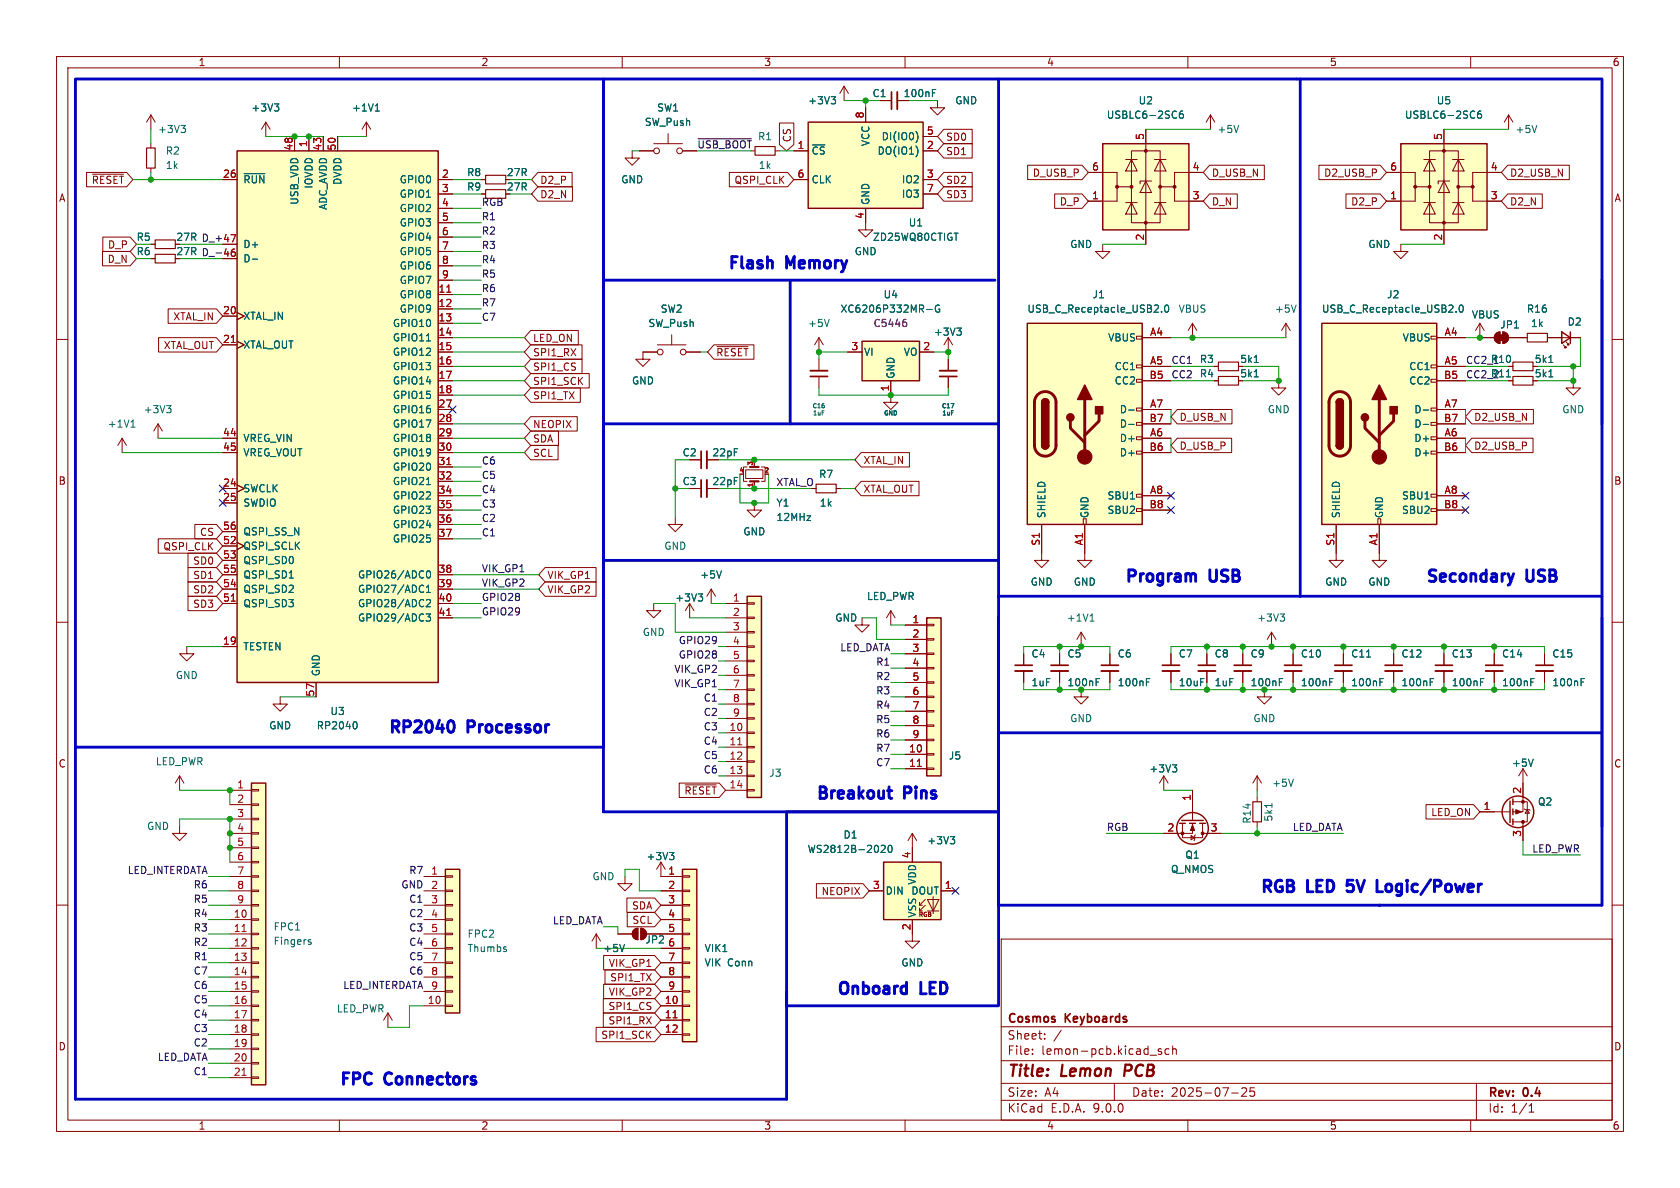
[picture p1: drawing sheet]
<svg xmlns="http://www.w3.org/2000/svg" width="297mm" height="210mm" viewBox="0 0 297 210" stroke-linecap="round" stroke-linejoin="round" font-family="sans-serif">
<defs><g id="words">
<g font-size="2.8" fill="#0000c2">
<text x="128.3" y="48.3">Flash</text>
<text x="139.1" y="48.3">Memory</text>
<text x="198.5" y="103.6">Program</text>
<text x="214" y="103.6">USB</text>
<text x="251.7" y="103.6">Secondary</text>
<text x="270" y="103.6">USB</text>
<text x="68.3" y="130.3">RP2040</text>
<text x="82.8" y="130.3">Processor</text>
<text x="143.9" y="142">Breakout</text>
<text x="160" y="142">Pins</text>
<text x="222.5" y="158.5">RGB</text>
<text x="231.2" y="158.5">LED</text>
<text x="239.4" y="158.5">5V</text>
<text x="245.8" y="158.5">Logic/Power</text>
<text x="147.6" y="176.5">Onboard</text>
<text x="162.9" y="176.5">LED</text>
<text x="59.7" y="192.5">FPC</text>
<text x="68.2" y="192.5">Connectors</text>
</g>
<g font-size="2.8" fill="#840000">
<text x="178" y="190.9">Title:</text>
<text x="187.7" y="190.9">Lemon</text>
<text x="199.6" y="190.9">PCB</text>
</g>
<g font-size="2.1" fill="#840000">
<text x="178" y="184">Sheet:</text>
<text x="178" y="181.2">Cosmos</text>
<text x="188.4" y="181.2">Keyboards</text>
<text x="178" y="186.7">File:</text>
<text x="184.1" y="186.7">lemon-pcb.kicad_sch</text>
<text x="178" y="196.9">KiCad</text>
<text x="178" y="194.1">Size:</text>
<text x="184.7" y="194.1">A4</text>
<text x="185.7" y="196.9">E.D.A.</text>
<text x="193.3" y="196.9">9.0.0</text>
<text x="200" y="194.1">Date:</text>
<text x="207" y="194.1">2025-07-25</text>
<text x="263" y="194.3">Rev:</text>
<text x="263" y="196.9">Id:</text>
<text x="267.1" y="196.9">1/1</text>
<text x="269.4" y="194.3">0.4</text>
</g>
<g font-size="1.8" fill="#840000">
<text x="35" y="11.9">1</text>
<text x="85" y="11.9">2</text>
<text x="135" y="11.9">3</text>
<text x="185" y="11.9">4</text>
<text x="235" y="11.9">5</text>
<text x="285" y="11.9">6</text>
<text x="140" y="25.2" transform="rotate(-90 140 25.2)">CS</text>
<text x="167.2" y="27.6">SD1</text>
<text x="167.2" y="25.1">SD0</text>
<text x="10.3" y="35.9">A</text>
<text x="16.1" y="32.7">~{RESET}</text>
<text x="89.5" y="33.9">27R</text>
<text x="89.5" y="31.3">27R</text>
<text x="95.4" y="35.2">D2_N</text>
<text x="95.4" y="32.7">D2_P</text>
<text x="129.8" y="32.7">QSPI_CLK</text>
<text x="167.2" y="32.7">SD2</text>
<text x="167.2" y="35.2">SD3</text>
<text x="182.5" y="31.4">D_USB_P</text>
<text x="214.2" y="31.4">D_USB_N</text>
<text x="234" y="31.4">D2_USB_P</text>
<text x="266.9" y="31.4">D2_USB_N</text>
<text x="285.3" y="35.9">A</text>
<text x="187.3" y="36.5">D_P</text>
<text x="214.2" y="36.5">D_N</text>
<text x="238.8" y="36.5">D2_P</text>
<text x="266.9" y="36.5">D2_N</text>
<text x="18.9" y="46.7">D_N</text>
<text x="19" y="44.1">D_P</text>
<text x="31.1" y="42.8">27R</text>
<text x="31.1" y="45.3">27R</text>
<text x="30.5" y="56.8">XTAL_IN</text>
<text x="28.8" y="61.9">XTAL_OUT</text>
<text x="94.1" y="60.6">LED_ON</text>
<text x="94.1" y="65.7">SPI1_CS</text>
<text x="94.1" y="63.2">SPI1_RX</text>
<text x="126.5" y="63.2">~{RESET}</text>
<text x="219.2" y="64.4">5k1</text>
<text x="271.2" y="64.4">5k1</text>
<text x="94.1" y="68.3">SPI1_SCK</text>
<text x="94.1" y="70.8">SPI1_TX</text>
<text x="219.2" y="66.9">5k1</text>
<text x="271.2" y="66.9">5k1</text>
<text x="94.1" y="75.9">NEOPIX</text>
<text x="208.4" y="74.6">D_USB_N</text>
<text x="260.5" y="74.6">D2_USB_N</text>
<text x="94.1" y="81">SCL</text>
<text x="94.1" y="78.4">SDA</text>
<text x="152.6" y="82.2">XTAL_IN</text>
<text x="208.4" y="79.7">D_USB_P</text>
<text x="260.5" y="79.7">D2_USB_P</text>
<text x="10.3" y="85.9">B</text>
<text x="137.2" y="86">XTAL_O</text>
<text x="152.6" y="87.3">XTAL_OUT</text>
<text x="285.3" y="85.9">B</text>
<text x="35.3" y="94.9">CS</text>
<text x="28.8" y="97.5">QSPI_CLK</text>
<text x="34" y="100">SD0</text>
<text x="34" y="107.6">SD3</text>
<text x="34" y="102.6">SD1</text>
<text x="34" y="105.1">SD2</text>
<text x="96.7" y="102.6">VIK_GP1</text>
<text x="96.7" y="105.1">VIK_GP2</text>
<text x="10.3" y="135.9">C</text>
<text x="285.3" y="135.9">C</text>
<text x="120.9" y="140.7">~{RESET}</text>
<text x="252.9" y="144.5">LED_ON</text>
<text x="111.6" y="161">SDA</text>
<text x="145.1" y="158.4">NEOPIX</text>
<text x="111.7" y="163.5">SCL</text>
<text x="114" y="167">JP2</text>
<text x="107.5" y="171.1">VIK_GP1</text>
<text x="107.8" y="173.7">SPI1_TX</text>
<text x="107.5" y="178.8">SPI1_CS</text>
<text x="107.5" y="176.2">VIK_GP2</text>
<text x="10.3" y="185.9">D</text>
<text x="106.2" y="183.8">SPI1_SCK</text>
<text x="107.5" y="181.3">SPI1_RX</text>
<text x="285.3" y="185.9">D</text>
<text x="35" y="199.9">1</text>
<text x="85" y="199.9">2</text>
<text x="135" y="199.9">3</text>
<text x="185" y="199.9">4</text>
<text x="235" y="199.9">5</text>
<text x="285" y="199.9">6</text>
</g>
<g font-size="1.8" fill="#006464">
<text x="154.2" y="17.4">C1</text>
<text x="159.7" y="17.4">100nF</text>
<text x="27.8" y="23.7">+3V3</text>
<text x="44.3" y="19.9">+3V3</text>
<text x="62.1" y="19.9">+1V1</text>
<text x="113.9" y="22.5">SW_Push</text>
<text x="116.1" y="19.9">SW1</text>
<text x="142.8" y="18.6">+3V3</text>
<text x="168.8" y="18.6">GND</text>
<text x="195.6" y="21.2">USBLC6-2SC6</text>
<text x="201.2" y="18.6">U2</text>
<text x="215.1" y="23.7">+5V</text>
<text x="248.3" y="21.2">USBLC6-2SC6</text>
<text x="253.9" y="18.6">U5</text>
<text x="267.8" y="23.7">+5V</text>
<text x="29.2" y="27.5">R2</text>
<text x="133.9" y="25">R1</text>
<text x="143.4" y="27.5">~{CS}</text>
<text x="153.9" y="25.9" transform="rotate(-90 153.9 25.9)">VCC</text>
<text x="155" y="27.5">DO(IO1)</text>
<text x="155.8" y="25">DI(IO0)</text>
<text x="29.2" y="30.1">1k</text>
<text x="42.9" y="32.6">~{RUN}</text>
<text x="55.5" y="33.5" transform="rotate(-90 55.5 33.5)">IOVDD</text>
<text x="60.6" y="32.8" transform="rotate(-90 60.6 32.8)">DVDD</text>
<text x="70.6" y="32.6">GPIO0</text>
<text x="70.6" y="35.2">GPIO1</text>
<text x="82.5" y="33.9">R9</text>
<text x="82.5" y="31.3">R8</text>
<text x="109.7" y="32.6">GND</text>
<text x="134" y="30.1">1k</text>
<text x="143.4" y="32.6">CLK</text>
<text x="159.3" y="32.6">IO2</text>
<text x="159.3" y="35.2">IO3</text>
<text x="52.9" y="36.3" transform="rotate(-90 52.9 36.3)">USB_VDD</text>
<text x="58" y="37.2" transform="rotate(-90 58 37.2)">ADC_AVDD</text>
<text x="70.6" y="37.7">GPIO2</text>
<text x="70.6" y="40.2">GPIO3</text>
<text x="153.9" y="36.3" transform="rotate(-90 153.9 36.3)">GND</text>
<text x="160.6" y="40.2">U1</text>
<text x="24.1" y="42.8">R5</text>
<text x="24.1" y="45.3">R6</text>
<text x="42.9" y="44">D+</text>
<text x="42.9" y="46.6">D-</text>
<text x="70.6" y="42.8">GPIO4</text>
<text x="70.6" y="45.3">GPIO5</text>
<text x="70.6" y="47.9">GPIO6</text>
<text x="151" y="45.3">GND</text>
<text x="154.2" y="42.8">ZD25WQ80CTIGT</text>
<text x="189.1" y="44">GND</text>
<text x="241.8" y="44">GND</text>
<text x="70.6" y="50.4">GPIO7</text>
<text x="70.6" y="52.9">GPIO8</text>
<text x="156.1" y="52.9">U4</text>
<text x="193.1" y="52.9">J1</text>
<text x="245.1" y="52.9">J2</text>
<text x="42.9" y="56.7">XTAL_IN</text>
<text x="69.4" y="58">GPIO10</text>
<text x="70.6" y="55.5">GPIO9</text>
<text x="114.5" y="58">SW_Push</text>
<text x="116.7" y="55.5">SW2</text>
<text x="142.7" y="58">+5V</text>
<text x="148.5" y="55.5">XC6206P332MR-G</text>
<text x="165" y="59.5">+3V3</text>
<text x="181.5" y="55.5">USB_C_Receptacle_USB2.0</text>
<text x="208.3" y="55.5">VBUS</text>
<text x="225.3" y="55.5">+5V</text>
<text x="233.6" y="55.5">USB_C_Receptacle_USB2.0</text>
<text x="260.1" y="56.5">VBUS</text>
<text x="265.1" y="58.3">JP1</text>
<text x="269.8" y="55.5">R16</text>
<text x="270.6" y="58">1k</text>
<text x="277" y="57.8">D2</text>
<text x="42.9" y="61.8">XTAL_OUT</text>
<text x="69.4" y="60.6">GPIO11</text>
<text x="69.4" y="63.1">GPIO12</text>
<text x="69.4" y="65.6">GPIO13</text>
<text x="152.7" y="63.1">VI</text>
<text x="159.7" y="63.1">VO</text>
<text x="195.8" y="60.6">VBUS</text>
<text x="197" y="65.6">CC1</text>
<text x="212" y="64.4">R3</text>
<text x="247.9" y="60.6">VBUS</text>
<text x="249" y="65.6">CC1</text>
<text x="263.5" y="64.4">R10</text>
<text x="69.4" y="68.2">GPIO14</text>
<text x="69.4" y="70.7">GPIO15</text>
<text x="111.6" y="68.2">GND</text>
<text x="158.3" y="67.1" transform="rotate(-90 158.3 67.1)">GND</text>
<text x="197" y="68.2">CC2</text>
<text x="212" y="66.9">R4</text>
<text x="249" y="68.2">CC2</text>
<text x="263.5" y="66.9">R11</text>
<text x="18.9" y="75.8">+1V1</text>
<text x="25.3" y="73.3">+3V3</text>
<text x="69.4" y="73.3">GPIO16</text>
<text x="69.4" y="75.8">GPIO17</text>
<text x="197.9" y="73.3">D-</text>
<text x="197.9" y="75.8">D-</text>
<text x="224" y="73.3">GND</text>
<text x="249.9" y="73.3">D-</text>
<text x="249.9" y="75.8">D-</text>
<text x="276.1" y="73.3">GND</text>
<text x="42.9" y="78.3">VREG_VIN</text>
<text x="42.9" y="80.9">VREG_VOUT</text>
<text x="69.4" y="78.3">GPIO18</text>
<text x="69.4" y="80.9">GPIO19</text>
<text x="69.4" y="83.4">GPIO20</text>
<text x="120.6" y="80.9">C2</text>
<text x="125.8" y="80.9">22pF</text>
<text x="197.9" y="78.3">D+</text>
<text x="197.9" y="80.9">D+</text>
<text x="249.9" y="78.3">D+</text>
<text x="249.9" y="80.9">D+</text>
<text x="42.9" y="87.2">SWCLK</text>
<text x="42.9" y="89.8">SWDIO</text>
<text x="69.4" y="86">GPIO21</text>
<text x="69.4" y="88.5">GPIO22</text>
<text x="120.6" y="86">C3</text>
<text x="125.8" y="86">22pF</text>
<text x="137.2" y="89.8">Y1</text>
<text x="144.7" y="84.7">R7</text>
<text x="144.8" y="89.8">1k</text>
<text x="195.7" y="88.5">SBU1</text>
<text x="247.8" y="88.5">SBU1</text>
<text x="42.9" y="94.8">QSPI_SS_N</text>
<text x="69.4" y="91">GPIO23</text>
<text x="69.4" y="93.6">GPIO24</text>
<text x="131.3" y="94.8">GND</text>
<text x="137.2" y="92.3">12MHz</text>
<text x="185" y="91.7" transform="rotate(-90 185 91.7)">SHIELD</text>
<text x="192.6" y="91.7" transform="rotate(-90 192.6 91.7)">GND</text>
<text x="195.7" y="91">SBU2</text>
<text x="237.1" y="91.7" transform="rotate(-90 237.1 91.7)">SHIELD</text>
<text x="244.7" y="91.7" transform="rotate(-90 244.7 91.7)">GND</text>
<text x="247.8" y="91">SBU2</text>
<text x="42.9" y="97.4">QSPI_SCLK</text>
<text x="42.9" y="99.9">QSPI_SD0</text>
<text x="69.4" y="96.1">GPIO25</text>
<text x="117.3" y="97.4">GND</text>
<text x="42.9" y="102.5">QSPI_SD1</text>
<text x="42.9" y="105">QSPI_SD2</text>
<text x="42.9" y="107.5">QSPI_SD3</text>
<text x="63.2" y="102.5">GPIO26/ADC0</text>
<text x="63.2" y="105">GPIO27/ADC1</text>
<text x="63.2" y="107.5">GPIO28/ADC2</text>
<text x="119.3" y="106.5">+3V3</text>
<text x="123.7" y="102.5">+5V</text>
<text x="153.2" y="106.3">LED_PWR</text>
<text x="182.1" y="103.7">GND</text>
<text x="189.7" y="103.7">GND</text>
<text x="234.2" y="103.7">GND</text>
<text x="241.8" y="103.7">GND</text>
<text x="63.2" y="110.1">GPIO29/ADC3</text>
<text x="113.5" y="112.6">GND</text>
<text x="147.6" y="110.1">GND</text>
<text x="188.5" y="110.1">+1V1</text>
<text x="222.1" y="110.1">+3V3</text>
<text x="42.9" y="115.2">TESTEN</text>
<text x="56.7" y="119.6" transform="rotate(-90 56.7 119.6)">GND</text>
<text x="182.3" y="116.4">C4</text>
<text x="188.6" y="116.4">C5</text>
<text x="197.5" y="116.4">C6</text>
<text x="208.3" y="116.4">C7</text>
<text x="214.6" y="116.4">C8</text>
<text x="221" y="116.4">C9</text>
<text x="229.9" y="116.4">C10</text>
<text x="238.8" y="116.4">C11</text>
<text x="247.7" y="116.4">C12</text>
<text x="256.5" y="116.4">C13</text>
<text x="265.4" y="116.4">C14</text>
<text x="274.3" y="116.4">C15</text>
<text x="31" y="120.2">GND</text>
<text x="182.3" y="121.5">1uF</text>
<text x="188.6" y="121.5">100nF</text>
<text x="197.5" y="121.5">100nF</text>
<text x="208.3" y="121.5">10uF</text>
<text x="214.6" y="121.5">1uF</text>
<text x="221" y="121.5">100nF</text>
<text x="229.9" y="121.5">100nF</text>
<text x="238.8" y="121.5">100nF</text>
<text x="247.7" y="121.5">100nF</text>
<text x="256.5" y="121.5">100nF</text>
<text x="265.4" y="121.5">100nF</text>
<text x="274.3" y="121.5">100nF</text>
<text x="47.5" y="129.1">GND</text>
<text x="55.9" y="129.1">RP2040</text>
<text x="58.3" y="126.6">U3</text>
<text x="189.1" y="127.9">GND</text>
<text x="221.5" y="127.9">GND</text>
<text x="27.4" y="135.5">LED_PWR</text>
<text x="135.9" y="137.5">J3</text>
<text x="167.6" y="134.5">J5</text>
<text x="203.1" y="136.8">+3V3</text>
<text x="267.2" y="135.7">+5V</text>
<text x="224.8" y="139.3">+5V</text>
<text x="271.8" y="142.6">Q2</text>
<text x="25.9" y="146.9">GND</text>
<text x="149" y="148.4">D1</text>
<text x="163.8" y="149.5">+3V3</text>
<text x="221.3" y="145.7" transform="rotate(-90 221.3 145.7)">R14</text>
<text x="225.1" y="145.3" transform="rotate(-90 225.1 145.3)">5k1</text>
<text x="104.6" y="155.8">GND</text>
<text x="114.2" y="152.3">+3V3</text>
<text x="142.7" y="151">WS2812B-2020</text>
<text x="206.9" y="154.5">Q_NMOS</text>
<text x="209.4" y="152">Q1</text>
<text x="156.5" y="158.3">DIN</text>
<text x="161" y="158.3">DOUT</text>
<text x="162.2" y="156.5" transform="rotate(-90 162.2 156.5)">VDD</text>
<text x="48.3" y="164.7">FPC1</text>
<text x="48.3" y="167.2">Fingers</text>
<text x="82.6" y="166">FPC2</text>
<text x="162.2" y="162.3" transform="rotate(-90 162.2 162.3)">VSS</text>
<text x="82.6" y="168.5">Thumbs</text>
<text x="106.5" y="168.5">+5V</text>
<text x="124.5" y="168.5">VIK1</text>
<text x="124.5" y="171">VIK</text>
<text x="128.6" y="171">Conn</text>
<text x="159.3" y="171">GND</text>
<text x="59.4" y="179.2">LED_PWR</text>
</g>
<g font-size="1.8" fill="#a90000">
<text x="152.8" y="21" transform="rotate(-90 152.8 21)">8</text>
<text x="163.8" y="23.9">5</text>
<text x="51.8" y="26.7" transform="rotate(-90 51.8 26.7)">48</text>
<text x="54.4" y="26.1" transform="rotate(-90 54.4 26.1)">1</text>
<text x="56.9" y="26.7" transform="rotate(-90 56.9 26.7)">43</text>
<text x="59.4" y="26.7" transform="rotate(-90 59.4 26.7)">50</text>
<text x="140.9" y="26.4">1</text>
<text x="163.8" y="26.4">2</text>
<text x="202.3" y="24.8" transform="rotate(-90 202.3 24.8)">5</text>
<text x="255" y="24.8" transform="rotate(-90 255 24.8)">5</text>
<text x="39.3" y="31.5">26</text>
<text x="78" y="31.5">2</text>
<text x="78" y="34">3</text>
<text x="140.9" y="31.5">6</text>
<text x="163.8" y="31.5">3</text>
<text x="163.8" y="34">7</text>
<text x="193" y="30.2">6</text>
<text x="193" y="35.3">1</text>
<text x="210.7" y="30.2">4</text>
<text x="210.7" y="35.3">3</text>
<text x="245.7" y="30.2">6</text>
<text x="245.7" y="35.3">1</text>
<text x="263.5" y="30.2">4</text>
<text x="263.5" y="35.3">3</text>
<text x="78" y="36.6">4</text>
<text x="78" y="39.1">5</text>
<text x="78" y="41.7">6</text>
<text x="152.8" y="38.8" transform="rotate(-90 152.8 38.8)">4</text>
<text x="39.3" y="42.9">47</text>
<text x="39.3" y="45.5">46</text>
<text x="78" y="44.2">7</text>
<text x="78" y="46.7">8</text>
<text x="202.3" y="42.6" transform="rotate(-90 202.3 42.6)">2</text>
<text x="255" y="42.6" transform="rotate(-90 255 42.6)">2</text>
<text x="77.4" y="51.8">11</text>
<text x="78" y="49.3">9</text>
<text x="39.3" y="55.6">20</text>
<text x="77.4" y="54.4">12</text>
<text x="77.4" y="56.9">13</text>
<text x="77.4" y="59.4">14</text>
<text x="203.2" y="59.4">A4</text>
<text x="255.3" y="59.4">A4</text>
<text x="39.3" y="60.7">21</text>
<text x="77.4" y="62">15</text>
<text x="77.4" y="64.5">16</text>
<text x="150.4" y="62">3</text>
<text x="163.1" y="62">2</text>
<text x="203.2" y="64.5">A5</text>
<text x="255.3" y="64.5">A5</text>
<text x="77.4" y="67.1">17</text>
<text x="77.4" y="69.6">18</text>
<text x="157.2" y="69.3" transform="rotate(-90 157.2 69.3)">1</text>
<text x="203.1" y="67.1">B5</text>
<text x="255.2" y="67.1">B5</text>
<text x="39.3" y="77.2">44</text>
<text x="77.4" y="72.1">27</text>
<text x="77.4" y="74.7">28</text>
<text x="77.4" y="77.2">29</text>
<text x="203.1" y="74.7">B7</text>
<text x="203.2" y="72.1">A7</text>
<text x="203.2" y="77.2">A6</text>
<text x="255.2" y="74.7">B7</text>
<text x="255.3" y="72.1">A7</text>
<text x="255.3" y="77.2">A6</text>
<text x="39.3" y="79.8">45</text>
<text x="77.4" y="79.8">30</text>
<text x="77.4" y="82.3">31</text>
<text x="203.1" y="79.8">B6</text>
<text x="255.2" y="79.8">B6</text>
<text x="39.3" y="86.1">24</text>
<text x="39.3" y="88.6">25</text>
<text x="77.4" y="84.8">32</text>
<text x="77.4" y="87.4">34</text>
<text x="77.4" y="89.9">35</text>
<text x="203.1" y="89.9">B8</text>
<text x="203.2" y="87.4">A8</text>
<text x="255.2" y="89.9">B8</text>
<text x="255.3" y="87.4">A8</text>
<text x="39.3" y="93.7">56</text>
<text x="77.4" y="92.5">36</text>
<text x="77.4" y="95">37</text>
<text x="39.3" y="96.3">52</text>
<text x="39.3" y="98.8">53</text>
<text x="39.3" y="101.3">55</text>
<text x="77.4" y="101.3">38</text>
<text x="183.9" y="96.6" transform="rotate(-90 183.9 96.6)">S1</text>
<text x="191.5" y="96.5" transform="rotate(-90 191.5 96.5)">A1</text>
<text x="236" y="96.6" transform="rotate(-90 236 96.6)">S1</text>
<text x="243.6" y="96.5" transform="rotate(-90 243.6 96.5)">A1</text>
<text x="39.3" y="103.9">54</text>
<text x="39.3" y="106.4">51</text>
<text x="77.4" y="103.9">39</text>
<text x="77.4" y="106.4">40</text>
<text x="129.5" y="106.4">1</text>
<text x="77.4" y="109">41</text>
<text x="129.5" y="109">2</text>
<text x="129.5" y="111.5">3</text>
<text x="161.2" y="110.2">1</text>
<text x="161.2" y="112.8">2</text>
<text x="39.3" y="114">19</text>
<text x="129.5" y="114">4</text>
<text x="129.5" y="116.6">5</text>
<text x="129.5" y="119.1">6</text>
<text x="161.2" y="115.3">3</text>
<text x="161.2" y="117.9">4</text>
<text x="55.6" y="123.2" transform="rotate(-90 55.6 123.2)">57</text>
<text x="129.5" y="121.7">7</text>
<text x="129.5" y="124.2">8</text>
<text x="161.2" y="120.4">5</text>
<text x="161.2" y="122.9">6</text>
<text x="161.2" y="125.5">7</text>
<text x="128.9" y="129.3">10</text>
<text x="128.9" y="131.8">11</text>
<text x="129.5" y="126.7">9</text>
<text x="161.2" y="128">8</text>
<text x="161.2" y="130.6">9</text>
<text x="128.9" y="134.4">12</text>
<text x="128.9" y="136.9">13</text>
<text x="160.6" y="133.1">10</text>
<text x="160.6" y="135.6">11</text>
<text x="41.8" y="139.4">1</text>
<text x="41.8" y="142">2</text>
<text x="128.9" y="139.4">14</text>
<text x="210.6" y="141.7" transform="rotate(-90 210.6 141.7)">1</text>
<text x="262.2" y="143.3">1</text>
<text x="269" y="140.4" transform="rotate(-90 269 140.4)">2</text>
<text x="41.8" y="144.5">3</text>
<text x="41.8" y="147.1">4</text>
<text x="41.8" y="149.6">5</text>
<text x="206.3" y="147.1">2</text>
<text x="213.9" y="147.1">3</text>
<text x="269" y="148" transform="rotate(-90 269 148)">3</text>
<text x="41.8" y="152.1">6</text>
<text x="41.8" y="154.7">7</text>
<text x="76.1" y="154.7">1</text>
<text x="118" y="154.7">1</text>
<text x="161" y="151.8" transform="rotate(-90 161 151.8)">4</text>
<text x="41.8" y="157.2">8</text>
<text x="41.8" y="159.8">9</text>
<text x="76.1" y="157.2">2</text>
<text x="76.1" y="159.8">3</text>
<text x="118" y="157.2">2</text>
<text x="118" y="159.8">3</text>
<text x="154.2" y="157.2">3</text>
<text x="166.9" y="157.2">1</text>
<text x="41.2" y="162.3">10</text>
<text x="41.2" y="164.8">11</text>
<text x="41.2" y="167.4">12</text>
<text x="76.1" y="162.3">4</text>
<text x="76.1" y="164.8">5</text>
<text x="76.1" y="167.4">6</text>
<text x="118" y="162.3">4</text>
<text x="118" y="164.8">5</text>
<text x="118" y="167.4">6</text>
<text x="161" y="164.5" transform="rotate(-90 161 164.5)">2</text>
<text x="41.2" y="169.9">13</text>
<text x="41.2" y="172.5">14</text>
<text x="76.1" y="169.9">7</text>
<text x="76.1" y="172.5">8</text>
<text x="118" y="169.9">7</text>
<text x="118" y="172.5">8</text>
<text x="41.2" y="175">15</text>
<text x="41.2" y="177.5">16</text>
<text x="75.5" y="177.5">10</text>
<text x="117.4" y="177.5">10</text>
<text x="118" y="175">9</text>
<text x="41.2" y="180.1">17</text>
<text x="41.2" y="182.6">18</text>
<text x="41.2" y="185.2">19</text>
<text x="117.4" y="180.1">11</text>
<text x="117.4" y="182.6">12</text>
<text x="41.2" y="187.7">20</text>
<text x="41.2" y="190.2">21</text>
</g>
<g font-size="1.8" fill="#0f0f0f">
<text x="123.2" y="26.3">~{USB_BOOT}</text>
<text x="85.1" y="41.6">R2</text>
<text x="85.1" y="39">R1</text>
<text x="85.1" y="36.5">RGB</text>
<text x="35.6" y="45.4">D_- 46</text>
<text x="35.6" y="42.8">D_+ 47</text>
<text x="85.1" y="46.6">R4</text>
<text x="85.1" y="44.1">R3</text>
<text x="85.1" y="51.7">R6</text>
<text x="85.1" y="49.2">R5</text>
<text x="85.1" y="54.3">R7</text>
<text x="85.1" y="56.8">C7</text>
<text x="207" y="64.4">CC1</text>
<text x="259.1" y="64.4">CC2_1</text>
<text x="207" y="67">CC2</text>
<text x="259.1" y="67">CC2_2</text>
<text x="85.1" y="82.2">C6</text>
<text x="85.1" y="84.7">C5</text>
<text x="85.1" y="89.8">C3</text>
<text x="85.1" y="87.3">C4</text>
<text x="85.1" y="92.4">C2</text>
<text x="85.1" y="94.9">C1</text>
<text x="85.1" y="101.3">VIK_GP1</text>
<text x="85.1" y="106.3">GPIO28</text>
<text x="85.1" y="103.8">VIK_GP2</text>
<text x="85.1" y="108.9">GPIO29</text>
<text x="119.9" y="114">GPIO29</text>
<text x="119.1" y="119">VIK_GP2</text>
<text x="119.9" y="116.5">GPIO28</text>
<text x="148.4" y="115.2">LED_DATA</text>
<text x="154.8" y="117.8">R1</text>
<text x="119.1" y="121.6">VIK_GP1</text>
<text x="124.3" y="124.1">C1</text>
<text x="154.8" y="125.4">R4</text>
<text x="154.8" y="120.3">R2</text>
<text x="154.8" y="122.8">R3</text>
<text x="124.3" y="131.7">C4</text>
<text x="124.3" y="129.2">C3</text>
<text x="124.3" y="126.7">C2</text>
<text x="154.8" y="127.9">R5</text>
<text x="154.8" y="130.5">R6</text>
<text x="124.3" y="136.8">C6</text>
<text x="124.3" y="134.3">C5</text>
<text x="154.8" y="135.5">C7</text>
<text x="154.8" y="133">R7</text>
<text x="195.6" y="147">RGB</text>
<text x="228.5" y="147">LED_DATA</text>
<text x="22.5" y="154.6">LED_INTERDATA</text>
<text x="72.2" y="154.6">R7</text>
<text x="270.8" y="150.8">LED_PWR</text>
<text x="34.1" y="159.7">R5</text>
<text x="34.1" y="157.1">R6</text>
<text x="70.9" y="157.1">GND</text>
<text x="72.2" y="159.7">C1</text>
<text x="34.1" y="167.3">R2</text>
<text x="34.1" y="162.2">R4</text>
<text x="34.1" y="164.8">R3</text>
<text x="72.2" y="167.3">C4</text>
<text x="72.2" y="164.8">C3</text>
<text x="72.2" y="162.2">C2</text>
<text x="97.6" y="163.5">LED_DATA</text>
<text x="34.1" y="172.4">C7</text>
<text x="34.1" y="169.8">R1</text>
<text x="72.2" y="172.4">C6</text>
<text x="72.2" y="169.8">C5</text>
<text x="34.1" y="177.5">C5</text>
<text x="34.1" y="174.9">C6</text>
<text x="34.1" y="180">C4</text>
<text x="60.6" y="174.9">LED_INTERDATA 9</text>
<text x="34.1" y="185.1">C2</text>
<text x="34.1" y="182.5">C3</text>
<text x="27.8" y="187.6">LED_DATA</text>
<text x="34.1" y="190.2">C1</text>
</g>
<text font-size="1.8" fill="#840084" x="154.3" y="58">C5446</text>
<g font-size="1.1" fill="#006464">
<text x="143.5" y="72.4">C16</text>
<text x="143.6" y="73.6">1uF</text>
<text x="156.2" y="73.6">GND</text>
<text x="166.4" y="72.4">C17</text>
<text x="166.5" y="73.6">1uF</text>
</g>
<g font-size="1.1" fill="#a90000">
<text x="130.6" y="83.6">4</text>
<text x="133.1" y="82.4" transform="rotate(-90 133.1 82.4)">3</text>
<text x="135.1" y="83.6">2</text>
<text x="133.1" y="86.2" transform="rotate(-90 133.1 86.2)">1</text>
</g>
<text font-size="1.1" fill="#840000" x="162.3" y="162.3">RGB</text>
</g></defs>
<g fill="none" stroke="#840000" stroke-width=".18">
<path d="M10 10h277v190h-277zM12 12h273v186h-273zM60 10v2M110 10v2M160 10v2M210 10v2M260 10v2M111.8 26.7v1.2h1.2l-1.2 1.3-1.3-1.3h1.3M194.9 43.2v1.3h1.3l-1.3 1.2-1.2-1.2h1.2M10 60h2M285 60h2M10 110h2"/>
<path d="M285 110h2M10 160h2M177 166h108v32h-108zM285 160h2M60 198v2M110 198v2M160 198v2M177 194.5h108M177 191.5h108M177 187.5h108M177 181.5h108M182.5 186.3v.1"/>
<path d="M182.5 185.5v.1M184.7 183.6v.1M184.7 182.8v.1M187.6 182.1l-1.3 2M197 191.5v3M203.3 186.5h1.2M205.3 185.5l-.3-.1-.3 .2 .1 .2 .5 .2v.3h-.6M206.7 185.5l-.5-.1-.2 .3v.4l.1 .2h.6M207.3 185.5l.2-.1 .4 .1 .1 .9M207.3 184.9v1.5M210 198v2M217.7 193.2h1.2"/>
<path d="M219.5 192.4l.6-.1 .2 .1 .1 .3-.9 1.1h.9M221.7 192.3h-.7v.7l.2-.1h.5l.1 .3-.1 .5-.2 .1-.5-.1M260 198v2M261 191.5v6.5M270.3 196.6h.9M270.3 195.5l.4-.4v1.5"/>
</g>
<path d="M199 188.2l-.3 2" fill="none" stroke="#840000" stroke-width=".4"/>
<path d="M120.6 153.7h2.6v30.5h-2.6z" fill="#ffffc2"/>
<path d="M120.6 153.7h2.6v30.5h-2.6z" fill="none" stroke="#840000" stroke-width=".25"/>
<g fill="none" stroke="#840000" stroke-width=".18">
<path d="M149.2 15.2l-.7 1.3M149.2 15.2l.8 1.3M149.2 15.2v2.6M155.6 17.8h2M158.6 17.8h2.1M165.7 17.8v1.3h1.3l-1.3 1.2-1.2-1.2h1.2M137 26.7h.8M236.2 97.8v1.3h1.3l-1.3 1.2-1.3-1.2h1.3M243.8 97.8v1.3h1.3l-1.3 1.2-1.2-1.2h1.2M116.8 152.4v2.5h3.8M116.8 157.5h3.8M116.8 152.4l-.7 1.3"/>
<path d="M116.8 152.4l.8 1.3M120.6 154.8h1.3v.3h-1.3zM120.6 157.4h1.3v.2h-1.3zM120.6 159.9h1.3v.2h-1.3zM109.2 165.1h2.6M112.1 164.4l.7-.3v2a1.02 1.02 0 0 1-1-.6 1.02 1.02 0 0 1 .3-1.1zM113.3 164.1a1.02 1.02 0 0 1 1 1 1.02 1.02 0 0 1-1 1zM116.8 160h3.8M116.8 162.6h3.8M116.8 165.1h3.8M116.8 167.6h3.8M116.8 170.2h3.8"/>
<path d="M116.8 172.7h3.8M116.8 175.3h3.8M116.8 177.8h3.8M120.6 162.4h1.3v.3h-1.3zM120.6 165h1.3v.2h-1.3zM120.6 167.5h1.3v.3h-1.3zM120.6 170.1h1.3v.2h-1.3zM120.6 172.6h1.3v.2h-1.3zM120.6 175.1h1.3v.3h-1.3zM120.6 177.7h1.3v.2h-1.3zM116.8 180.3h3.8M116.8 182.9h3.8"/>
<path d="M120.6 180.2h1.3v.3h-1.3zM120.6 182.8h1.3v.2h-1.3z"/>
</g>
<path d="M119 179.9h.7" fill="none" stroke="#a90000" stroke-width=".18"/>
<path d="M133.5 25.9h3.5v1.5h-3.5z" fill="none" stroke="#840000" stroke-width=".2"/>
<g fill="#840000" stroke="#840000" stroke-width=".18">
<path d="M112.1 164.4l.7-.3v2a1.02 1.02 0 0 1-1-.6 1.02 1.02 0 0 1 .3-1.1z"/>
<path d="M113.3 164.1a1.02 1.02 0 0 1 1 1 1.02 1.02 0 0 1-1 1z"/>
</g>
<path d="M157.6 16.3v3" fill="none" stroke="#840000" stroke-width=".3"/>
<path d="M158.6 16.3v3" fill="none" stroke="#840000" stroke-width=".33"/>
<path d="M146.9 17.1h.8l-.4 .5M147.5 17.6l.2 .2v.3l-.2 .3M164.8 16.4h.5M164.8 15.8h.6M118.4 150.7h.7l-.4 .5M118.9 151.2l.2 .2v.3l-.2 .3" fill="none" stroke="#006464" stroke-width=".18"/>
<path d="M142.9 21.6h20.3v15.2h-20.3z" fill="#ffffc2"/>
<path d="M142.9 21.6h20.3v15.2h-20.3z" fill="none" stroke="#840000" stroke-width=".25"/>
<path d="M153 19.1v2.5M140.3 26.7h2.6M140.3 31.8h2.6M153 36.8v2.6M163.2 26.7h2.5M163.2 31.8h2.5M163.2 24.1h2.5M163.2 34.3h2.5" fill="none" stroke="#840000" stroke-width=".18"/>
<path d="M162 23.3a1.49 1.49 0 0 1 0 1.8M162.2 26.3v.9" fill="none" stroke="#006464" stroke-width=".18"/>
<path d="M233.7 57.2h20.3v35.5h-20.3z" fill="#ffffc2"/>
<g fill="none" stroke="#840000" stroke-width=".18">
<path d="M113 26.7h2.6M115.6 25.4h5M118.1 23.6v1.8M120.6 26.7h2.6M253 59.4h1v.5h-1zM254 59.7h5.1M274.3 59.7h5.1M253 64.5h1v.5h-1zM253 67.1h1v.5h-1zM253 72.1h1v.5h-1zM253 74.7h1v.5h-1zM253 77.2h1v.5h-1z"/>
<path d="M253 79.8h1v.5h-1zM254 64.8h5.1M254 67.3h5.1M254 72.4h5.1M254 74.9h5.1M254 77.5h5.1M276.4 61l.5 .5h-.3h.3v-.3M276.9 60.5l.5 .5h-.3h.3v-.3M278.1 67.3v1.3h1.3l-1.3 1.3-1.2-1.3h1.2M236.2 92.7v5.1M243.6 91.7h.5v1h-.5zM243.8 92.7v5.1"/>
<path d="M253 87.4h1v.5h-1zM253 89.9h1v.5h-1zM254 80h5.1M254 87.6h5.1M254 90.2h5.1"/>
<circle cx="116.1" cy="26.7" r=".51"/>
<circle cx="120.1" cy="26.7" r=".51"/>
</g>
<path d="M233.7 57.2h20.3v35.5h-20.3zM276.1 58.7l1.5 1-1.5 1zM277.6 58.7v2M236.2 71.1a.64 .64 0 0 1 .7-.6 .64 .64 0 0 1 .6 .6M236.2 78.7a.64 .64 0 0 0 .7 .7 .64 .64 0 0 0 .6-.7" fill="none" stroke="#840000" stroke-width=".25"/>
<path d="M235.5 69.8a1.91 1.91 0 0 1 2.1-.4 1.91 1.91 0 0 1 1.2 1.7v7.6a1.91 1.91 0 0 1-1.9 1.9 1.91 1.91 0 0 1-2-1.9l.1-7.7 .1-.7zM241.3 74.4v1.3l2.5 2.5M243.8 70.6v10.2M246.4 73.2v1.2l-2.6 2.6" fill="none" stroke="#840000" stroke-width=".51"/>
<g fill="#840000" stroke="#840000" stroke-width=".25">
<path d="M236.2 71.1h1.3v7.6h-1.3z"/>
<path d="M236.4 70.7a.64 .64 0 0 1 .7-.2 .64 .64 0 0 1 .4 .6h-1.3z"/>
<path d="M236.2 78.7h1.3a.64 .64 0 0 1-.6 .7 .64 .64 0 0 1-.7-.7z"/>
<path d="M243.8 68.1l1.3 2.5h-2.5z"/>
<path d="M245.7 71.9h1.3v1.3h-1.3z"/>
<circle cx="241.3" cy="73.8" r=".63"/>
</g>
<circle cx="243.8" cy="80.8" r="1.27" fill="#840000" stroke="#840000" stroke-width=".18"/>
<path d="M257.4 55.1v.1M258.1 54l.2-.1a.68 .68 0 0 1 .4 .7 .68 .68 0 0 1-.4 .6l-.2-.1-.1-.4zM251.6 72.5h1M251.6 75h1" fill="none" stroke="#006464" stroke-width=".18"/>
<path d="M44.4 138.4h2.6v53.4h-2.6z" fill="#ffffc2"/>
<path d="M44.4 138.4h2.6v53.4h-2.6z" fill="none" stroke="#840000" stroke-width=".25"/>
<g fill="none" stroke="#840000" stroke-width=".18">
<path d="M153 39.4v1.2h1.3l-1.3 1.3-1.2-1.3h1.2M118.7 59.2v1.8M269.2 59.7h.8M273.6 59.7h.7M113.7 62.2h2.5M116.2 61h5.1M121.3 62.2h2.5M266.7 67.3h.8M266.7 64.8h.8M31.7 137.2l-.7 1.2M31.7 137.2l.8 1.2M31.7 137.2v2.5"/>
<path d="M40.6 139.7h3.8M44.4 139.6h1.3v.2h-1.3zM40.6 142.2h3.8M40.6 144.8h3.8M40.6 147.3h3.8M40.6 149.9h3.8M40.6 152.4h3.8M40.6 154.9h3.8M40.6 157.5h3.8M44.4 142.1h1.3v.3h-1.3zM44.4 144.7h1.3v.2h-1.3zM44.4 147.2h1.3v.2h-1.3z"/>
<path d="M44.4 149.7h1.3v.3h-1.3zM44.4 152.3h1.3v.2h-1.3zM44.4 154.8h1.3v.3h-1.3zM44.4 157.4h1.3v.2h-1.3zM44.4 159.9h1.3v.2h-1.3zM40.6 160h3.8M40.6 162.6h3.8M40.6 165.1h3.8M40.6 167.6h3.8M40.6 170.2h3.8M40.6 172.7h3.8M40.6 175.3h3.8"/>
<path d="M40.6 177.8h3.8M44.4 162.4h1.3v.3h-1.3zM44.4 165h1.3v.2h-1.3zM44.4 167.5h1.3v.3h-1.3zM44.4 170.1h1.3v.2h-1.3zM44.4 172.6h1.3v.2h-1.3zM44.4 175.1h1.3v.3h-1.3zM44.4 177.7h1.3v.2h-1.3zM161.3 165.1v1.3h1.3l-1.3 1.2-1.3-1.2h1.3M40.6 180.3h3.8M40.6 182.9h3.8M40.6 185.4h3.8"/>
<path d="M40.6 188h3.8M40.6 190.5h3.8M44.4 180.2h1.3v.3h-1.3zM44.4 182.8h1.3v.2h-1.3zM44.4 185.3h1.3v.2h-1.3zM44.4 187.8h1.3v.3h-1.3zM44.4 190.4h1.3v.2h-1.3z"/>
<circle cx="116.7" cy="62.2" r=".51"/>
<circle cx="120.8" cy="62.2" r=".51"/>
</g>
<path d="M42.8 164.7h.7M42.8 190.1h.7" fill="none" stroke="#a90000" stroke-width=".18"/>
<path d="M266.3 66.6h.7M273.8 66.6h.7M273.8 64.1h.7M54.7 166.5l.3 .1v.2l-.2 .1h-.2M54.7 166.1l.3 .1" fill="none" stroke="#006464" stroke-width=".18"/>
<path d="M270 58.9h3.6v1.6h-3.6zM267.5 66.5h3.5v1.6h-3.5zM267.5 64h3.5v1.5h-3.5z" fill="none" stroke="#840000" stroke-width=".2"/>
<path d="M152.4 60.3h10.2v7h-10.2z" fill="#ffffc2"/>
<path d="M152.4 60.3h10.2v7h-10.2z" fill="none" stroke="#840000" stroke-width=".25"/>
<path d="M247.6 43.2v1.3h1.3l-1.3 1.2-1.2-1.2h1.2M261.6 57.2l-.7 1.2M261.6 57.2l.8 1.2M261.6 57.2v2.5h2.6M264.5 59l.7-.3v2a1.02 1.02 0 0 1-1-.6 1.02 1.02 0 0 1 .3-1.1zM265.7 58.7a1.02 1.02 0 0 1 1 1 1.02 1.02 0 0 1-1 1zM266.7 59.7h2.5M149.9 62.2h2.5M157.5 67.3v2.6M162.6 62.2h2.5" fill="none" stroke="#840000" stroke-width=".18"/>
<path d="M163.8 54.7h1M166.1 54a.59 .59 0 0 0-.8 .6 .59 .59 0 0 0 .8 .5v-.5h-.2" fill="none" stroke="#006464" stroke-width=".18"/>
<path d="M159.9 56.5h.3M160.1 56.9l.2 .3v.3l-.2 .2" fill="none" stroke="#840084" stroke-width=".18"/>
<g fill="#840000" stroke="#840000" stroke-width=".18">
<path d="M264.9 59.2h1v1h-1z"/>
<path d="M264.5 59l.7-.3v2a1.02 1.02 0 0 1-1-.6 1.02 1.02 0 0 1 .3-1.1z"/>
<path d="M265.7 58.7a1.02 1.02 0 0 1 1 1 1.02 1.02 0 0 1-1 1z"/>
</g>
<path d="M156.2 152.4h10.2v10.2h-10.2z" fill="#ffffc2"/>
<g fill="none" stroke="#840000" stroke-width=".18">
<path d="M49.5 123.2v1.3h1.3l-1.3 1.2-1.2-1.2h1.2M31.7 146.1v1.2h1.3l-1.3 1.3-1.2-1.3h1.2M153.7 157.5h2.5M161.3 147.3v5.1M161.3 147.3l-.8 1.3M161.3 147.3l.8 1.3M163.6 159l-1 1v-.5M164 159h2l-1 2zM165 158.5v3M166.4 157.5h2.5M105.4 165.1l-.8 1.3M105.4 165.1l.8 1.3"/>
<path d="M105.4 165.1v2.5M161.3 162.6v2.5M162.6 160h.5M162.6 161h.5M163.6 160l-1 1v-.5M164 161h2"/>
</g>
<path d="M156.2 152.4h10.2v10.2h-10.2z" fill="none" stroke="#840000" stroke-width=".25"/>
<path d="M155.8 149.5l.5-.1 .2 .4-.8 .9h.8M157.1 149.5l.2-.1a.68 .68 0 0 1 .4 .7 .68 .68 0 0 1-.4 .6l-.2-.1-.1-.4zM168 147.9h.8l-.4 .5M168.5 148.4l.3 .2v.3l-.3 .3M110.4 166.9l-.4 1.3" fill="none" stroke="#006464" stroke-width=".18"/>
<path d="M247.6 25.4h15.3v15.2h-15.3z" fill="#ffffc2"/>
<path d="M247.6 25.4h15.3v15.2h-15.3z" fill="none" stroke="#840000" stroke-width=".25"/>
<g fill="none" stroke="#840000" stroke-width=".18">
<path d="M245.1 30.5h5.1v2.5h2.5M250.2 33v2.6h-5.1M251.7 28.2h2M251.7 35.8h2M252.7 26.7h5.1v12.7h-5.1zM252.7 28.2l1 2h-2zM252.7 35.8l1 2h-2zM255.3 32l1 2h-2zM255.3 22.9v20.3M256.3 32h-2v.5M256.8 28.2h2M256.8 35.8h2"/>
<path d="M257.8 28.2l1 2h-2zM257.8 35.8l1 2h-2zM260.3 33v2.6h5.1M265.4 30.5h-5.1v2.5h-2.5M266.7 20.3l-.8 1.3M266.7 20.3l.8 1.3M266.7 20.3v2.6M167.6 59.7l-.7 1.3M167.6 59.7l.8 1.3M167.6 59.7v2.5M33 114.3v1.3h1.3l-1.3 1.2-1.3-1.2h1.3M68.6 179.1l-.8 1.2"/>
<path d="M68.6 179.1l.7 1.2M68.6 179.1v2.5"/>
</g>
<g fill="#840000" stroke="#840000" stroke-width=".18">
<circle cx="250.2" cy="33" r=".25"/>
<circle cx="252.7" cy="33" r=".25"/>
<circle cx="255.3" cy="26.7" r=".25"/>
<circle cx="255.3" cy="39.4" r=".25"/>
<circle cx="257.8" cy="33" r=".25"/>
<circle cx="260.3" cy="33" r=".25"/>
</g>
<path d="M261.8 19.6l-.4 .1a.86 .86 0 0 0 0 1.2l.5-.1v-.4l-.2-.3-.4 .1-.1 .2M271.7 22.2l-.4 1.2M169.2 58h.7l-.4 .5M169.7 58.5l.2 .2v.3l-.2 .3" fill="none" stroke="#006464" stroke-width=".18"/>
<path d="M78.7 153.7h2.6v25.4h-2.6z" fill="#ffffc2"/>
<path d="M78.7 153.7h2.6v25.4h-2.6z" fill="none" stroke="#840000" stroke-width=".25"/>
<g fill="none" stroke="#840000" stroke-width=".18">
<path d="M85.1 34.3h.8M85.1 31.8h.8M207 115.6v2M207 118.6v2.1M74.9 154.9h3.8M74.9 157.5h3.8M78.7 154.8h1.3v.3h-1.3zM78.7 157.4h1.3v.2h-1.3zM78.7 159.9h1.3v.2h-1.3zM110.5 154.9v1.3h1.3l-1.3 1.3-1.3-1.3h1.3M74.9 160h3.8M74.9 162.6h3.8"/>
<path d="M74.9 165.1h3.8M74.9 167.6h3.8M74.9 170.2h3.8M74.9 172.7h3.8M74.9 175.3h3.8M74.9 177.8h3.8M78.7 162.4h1.3v.3h-1.3zM78.7 165h1.3v.2h-1.3zM78.7 167.5h1.3v.3h-1.3zM78.7 170.1h1.3v.2h-1.3zM78.7 172.6h1.3v.2h-1.3zM78.7 175.1h1.3v.3h-1.3z"/>
<path d="M78.7 177.7h1.3v.2h-1.3z"/>
</g>
<path d="M89.5 167.9v.3" fill="none" stroke="#006464" stroke-width=".18"/>
<path d="M85.9 33.5h3.5v1.6h-3.5zM85.9 31h3.5v1.5h-3.5z" fill="none" stroke="#840000" stroke-width=".2"/>
<path d="M205.5 117.6h3" fill="none" stroke="#840000" stroke-width=".3"/>
<path d="M205.5 118.6h3" fill="none" stroke="#840000" stroke-width=".33"/>
<path d="M163.8 109.2h2.6v28h-2.6z" fill="#ffffc2"/>
<path d="M163.8 109.2h2.6v28h-2.6z" fill="none" stroke="#840000" stroke-width=".25"/>
<g fill="none" stroke="#840000" stroke-width=".18">
<path d="M115.6 106.7v1.3h1.2l-1.2 1.2-1.3-1.2h1.3M152.4 109.2v1.3h1.3l-1.3 1.3-1.3-1.3h1.3M160 110.5h3.8M160 113h3.8M160 115.6h3.8M160 118.1h3.8M163.8 110.4h1.3v.2h-1.3zM163.8 112.9h1.3v.3h-1.3zM163.8 115.4h1.3v.3h-1.3zM163.8 118h1.3v.2h-1.3zM160 120.7h3.8M160 123.2h3.8"/>
<path d="M160 125.7h3.8M160 128.3h3.8M160 130.8h3.8M160 133.4h3.8M160 135.9h3.8M163.8 120.5h1.3v.3h-1.3zM163.8 123.1h1.3v.2h-1.3zM163.8 125.6h1.3v.3h-1.3zM163.8 128.1h1.3v.3h-1.3zM163.8 130.7h1.3v.2h-1.3zM163.8 133.2h1.3v.3h-1.3zM163.8 135.8h1.3v.2h-1.3z"/>
<path d="M191.1 121.9v1.3h1.3l-1.3 1.3-1.2-1.3h1.2"/>
</g>
<path d="M162.2 135.5h.7" fill="none" stroke="#a90000" stroke-width=".18"/>
<path d="M132.1 105.4h2.5v35.6h-2.5z" fill="#ffffc2"/>
<g fill="none" stroke="#840000" stroke-width=".25">
<path d="M132.1 105.4h2.5v35.6h-2.5zM267 141.6v3.8M267.5 141.2v1M267.5 143v1M267.5 144.8v1"/>
<circle cx="268.4" cy="143.5" r="2.79"/>
</g>
<g fill="none" stroke="#840000" stroke-width=".18">
<path d="M26.7 20.3l-.8 1.3M26.7 20.3l.7 1.3M26.7 20.3v2.6M47 21.6l-.8 1.3M47 21.6l.8 1.3M47 21.6v2.5M64.8 21.6l-.8 1.3M64.8 21.6l.7 1.3M64.8 21.6v2.5M125.7 104.1l-.7 1.3M125.7 104.1l.8 1.3M125.7 104.1v2.6"/>
<path d="M128.3 106.7h3.8M128.3 109.2h3.8M128.3 111.8h3.8M128.3 114.3h3.8M128.3 116.8h3.8M128.3 119.4h3.8M132.1 106.6h1.2v.2h-1.2zM132.1 109.1h1.2v.2h-1.2zM132.1 111.6h1.2v.3h-1.2zM132.1 114.2h1.2v.2h-1.2zM132.1 116.7h1.2v.3h-1.2zM132.1 119.3h1.2v.2h-1.2z"/>
<path d="M157.5 108l-.8 1.2M157.5 108l.7 1.2M157.5 108v2.5M181 115.6v2M181 118.6v2.1M187.3 115.6v2M187.3 118.6v2.1M196.2 115.6v2M196.2 118.6v2.1M246.4 115.6v2M246.4 118.6v2.1M255.3 115.6v2"/>
<path d="M255.3 118.6v2.1M264.2 115.6v2M264.2 118.6v2.1M273 115.6v2M273 118.6v2.1M128.3 121.9h3.8M128.3 124.5h3.8M128.3 127h3.8M128.3 129.5h3.8M128.3 132.1h3.8M128.3 134.6h3.8M128.3 137.2h3.8"/>
<path d="M128.3 139.7h3.8M132.1 121.8h1.2v.2h-1.2zM132.1 124.3h1.2v.3h-1.2zM132.1 126.9h1.2v.2h-1.2zM132.1 129.4h1.2v.3h-1.2zM132.1 132h1.2v.2h-1.2zM132.1 134.5h1.2v.2h-1.2zM132.1 137h1.2v.3h-1.2zM132.1 139.6h1.2v.2h-1.2zM269.2 135.9v7.6h-1.7M269.2 135.9l-.7 1.3M269.2 135.9l.8 1.3"/>
<path d="M261.6 143.5h5.4M267.5 141.7h2.5v3.6h-2.5M269.2 145.3v3.3M269.5 143l.1 .1h.8l.1 .2M270 143.1l.4 .7h-.8z"/>
</g>
<path d="M130.4 131.7h.7" fill="none" stroke="#a90000" stroke-width=".18"/>
<g fill="#840000" stroke="#840000" stroke-width=".18">
<path d="M268 143.1l1 .4-1 .4z"/>
<circle cx="269.2" cy="145.3" r=".25"/>
<circle cx="269.2" cy="141.7" r=".25"/>
</g>
<path d="M179.5 117.6h3M185.8 117.6h3M194.7 117.6h3M244.9 117.6h3M253.7 117.6h3.1M262.6 117.6h3.1M271.5 117.6h3.1" fill="none" stroke="#840000" stroke-width=".3"/>
<path d="M179.5 118.6h3M185.8 118.6h3M194.7 118.6h3M244.9 118.6h3M253.7 118.6h3.1M262.6 118.6h3.1M271.5 118.6h3.1" fill="none" stroke="#840000" stroke-width=".33"/>
<g fill="none" stroke="#006464" stroke-width=".18">
<path d="M48.5 18.4h.8l-.4 .4M49 18.8l.3 .3v.3l-.3 .2M66.3 19.6h.8M66.5 18.7l.2-.3v1.2M32 22.2h.8l-.4 .5M32.5 22.7l.3 .2v.3l-.3 .2M127.5 100.9l-.4 1.3M193.8 120h.6M202.7 120h.6M252.8 120h.6M261.7 120h.6M270.6 120h.6"/>
<path d="M279.5 120h.6M193.8 120.6h.4M202.7 120.6h.4M252.8 120.6h.5M261.7 120.6h.5M270.6 120.6h.4M271.1 134.2l-.5 1.3M279.5 120.6h.4"/>
</g>
<path d="M41.9 26.7h35.6v94h-35.6z" fill="#ffffc2"/>
<g fill="none" stroke="#840000" stroke-width=".25">
<path d="M41.9 26.7h35.6v94h-35.6zM208.5 145.5h1M208.9 145h3.8M210.3 145.5h1M212.1 145.5h1"/>
<circle cx="210.8" cy="146.4" r="2.79"/>
</g>
<g fill="none" stroke="#840000" stroke-width=".18">
<path d="M26.7 25.4v.8M26.7 29.7v.8M39.4 31.8h2.5M52.1 24.1v2.6M54.6 24.1v2.6M57.1 24.1v2.6M59.7 24.1v2.6M77.5 31.8h2.5M77.5 34.3h2.5M77.5 36.8h2.5M77.5 39.4h2.5M214 20.3l-.8 1.3"/>
<path d="M214 20.3l.8 1.3M214 20.3v2.6M26.7 43.2h.7M26.7 45.7h.7M39.4 43.2h2.5M39.4 45.7h2.5M39.4 55.9h2.5M41.9 55.2l1.3 .7-1.3 .6M77.5 41.9h2.5M77.5 44.5h2.5M77.5 47h2.5M77.5 49.5h2.5"/>
<path d="M77.5 52.1h2.5M77.5 54.6h2.5M77.5 57.2h2.5M77.5 59.7h2.5M144.8 59.7l-.8 1.3M144.8 59.7l.7 1.3M144.8 59.7v2.5M210.8 57.2l-.7 1.2M210.8 57.2l.8 1.2M210.8 57.2v2.5M227.3 57.2l-.7 1.2M227.3 57.2l.8 1.2"/>
<path d="M227.3 57.2v2.5M21.6 77.5l-.8 1.2M21.6 77.5l.8 1.2M21.6 77.5v2.5M27.9 74.9l-.7 1.3M27.9 74.9l.8 1.3M27.9 74.9v2.6M39.4 61h2.5M39.4 77.5h2.5M41.9 60.3l1.3 .7-1.3 .6M77.5 77.5h2.5M77.5 62.2h2.5"/>
<path d="M77.5 64.8h2.5M77.5 67.3h2.5M77.5 69.9h2.5M77.5 72.4h2.5M77.5 74.9h2.5M113.7 62.2v1.3h1.2l-1.2 1.3-1.3-1.3h1.3M144.8 63.5v2M144.8 66.5v2.1M157.5 69.9v1.2h1.2l-1.2 1.3-1.3-1.3h1.3M167.6 63.5v2M167.6 66.5v2.1M214.6 64.8h.8"/>
<path d="M214.6 67.3h.8M226.1 67.3v1.3h1.2l-1.2 1.3-1.3-1.3h1.3M39.4 80h2.5M39.4 86.4h2.5M39.4 88.9h2.5M39.4 94h2.5M39.4 96.5h2.5M39.4 99.1h2.5M41.9 85.7l1.3 .7-1.3 .6M41.9 95.9l1.3 .6-1.3 .7M77.5 80h2.5M77.5 82.6h2.5"/>
<path d="M77.5 85.1h2.5M77.5 87.6h2.5M77.5 90.2h2.5M77.5 92.7h2.5M77.5 95.3h2.5M119.4 91.4v1.3h1.2l-1.2 1.3-1.3-1.3h1.3M121.9 86.4h2.1M121.9 81.3h2.1M125 86.4h2M125 81.3h2M131.8 83.1h3.1v1.5h-3.1zM132.1 82.6h-.7v2.5h.7"/>
<path d="M133.3 81.3v1.3M133.3 85.1v1.3M134.6 82.6h.7v2.5h-.7M147.8 86.4h.8M184.1 97.8v1.3h1.3l-1.3 1.2-1.2-1.2h1.2M191.8 97.8v1.3h1.2l-1.2 1.2-1.3-1.2h1.3M39.4 101.6h2.5M39.4 104.1h2.5M39.4 106.7h2.5M39.4 114.3h2.5M77.5 101.6h2.5M77.5 104.1h2.5"/>
<path d="M77.5 106.7h2.5M77.5 109.2h2.5M121.9 106.7l-.7 1.3M121.9 106.7l.8 1.3M121.9 106.7v2.5M191.1 111.8l-.7 1.2M191.1 111.8l.8 1.2M191.1 111.8v2.5M213.4 115.6v2M213.4 118.6v2.1M219.7 115.6v2M219.7 118.6v2.1"/>
<path d="M224.8 111.8l-.8 1.2M224.8 111.8l.8 1.2M224.8 111.8v2.5M228.6 115.6v2M228.6 118.6v2.1M237.5 115.6v2M237.5 118.6v2.1M55.9 120.7v2.5M205.7 137.2l-.7 1.2M205.7 137.2l.8 1.2M205.7 137.2v2.5M210.8 139.7v5.3"/>
<path d="M222.2 137.2l-.7 1.2M222.2 137.2l.8 1.2M222.2 137.2v2.5M223.5 121.9v1.3h1.3l-1.3 1.3-1.3-1.3h1.3M209 145.5v2.6h3.6v-2.6M210.6 147.7l.6 .4-.6 .4zM210.8 145.5v1.8h-5.1M211.3 147.6l-.1 .1v.8l-.1 .1M212.6 147.3h3.3M222.2 141v.7M222.2 145.3v.8"/>
</g>
<g fill="none" stroke="#006464" stroke-width=".18">
<path d="M43.2 30.7h3.6M219 22.2l-.4 1.2M44.6 45.8h1M146.6 56.5l-.4 1.2M229.1 53.9l-.4 1.3M23.2 75.5h.7M23.3 74.5l.2-.3v1.3M29.5 71.7h.7l-.4 .5M30 72.2l.2 .2v.3l-.2 .3M75.4 60.3h.7M221.7 66.6h.8M221.7 64.1h.8"/>
<path d="M75.4 85.7h.7M51.1 102.2h.8M75.3 108.5h.8l-.4 .5 .4 .1v.6l-.2 .1-.6-.1M75.4 106.1l.5-.1 .2 .4-.8 .9h.8M75.4 104.7h.7M75.4 103.8l.3-.4v1.3M75.6 101l.1-.1a.68 .68 0 0 1 .4 .6 .68 .68 0 0 1-.4 .7 .84 .84 0 0 1-.1-1.2zM123.4 105h.8l-.4 .5M124 105.5l.2 .2v.3l-.2 .3M192.7 109.8h.7M192.8 108.8l.3-.3v1.3M226.2 120h.6"/>
<path d="M226.3 108.5h.8l-.4 .5M226.8 109l.3 .3v.3l-.3 .2M235.1 120h.6M241.6 116.1h.7M244 120h.6M62.8 127.6a.79 .79 0 0 1 0 1.2M207.3 135.2h.7l-.4 .5M207.8 135.7l.2 .2v.3l-.2 .3M226.2 120.6h.4M228.7 137.7l-.5 1.3M235.1 120.6h.4M244 120.6h.4"/>
<path d="M224.9 142v.8"/>
</g>
<path d="M79 51.7h.7M40.9 60.5h.7M79 82.1h.7M40.9 106.3h.7M79 108.8h.7" fill="none" stroke="#a90000" stroke-width=".18"/>
<path d="M132.6 85.1h1.5M132.6 82.6h1.5" fill="none" stroke="#840000" stroke-width=".38"/>
<path d="M124 79.8v3M143.3 66.5h3M166.1 66.5h3.1M124 84.8v3.1M211.8 117.6h3.1M218.2 117.6h3M227.1 117.6h3M236 117.6h3" fill="none" stroke="#840000" stroke-width=".3"/>
<path d="M125 79.8v3M143.3 65.5h3M166.1 65.5h3.1M125 84.8v3.1M211.8 118.6h3.1M218.2 118.6h3M227.1 118.6h3M236 118.6h3" fill="none" stroke="#840000" stroke-width=".33"/>
<path d="M25.9 26.2h1.5v3.5h-1.5zM27.4 42.4h3.6v1.5h-3.6zM27.4 45h3.6v1.5h-3.6zM215.4 66.5h3.5v1.6h-3.5zM215.4 64h3.5v1.5h-3.5zM144.3 85.6h3.5v1.5h-3.5zM221.5 141.7h1.5v3.6h-1.5z" fill="none" stroke="#840000" stroke-width=".2"/>
<g fill="#840000" stroke="#840000" stroke-width=".18">
<path d="M210.8 145.8l.4 1h-.8z"/>
<circle cx="212.6" cy="147.3" r=".25"/>
<circle cx="209" cy="147.3" r=".25"/>
</g>
<path d="M194.9 25.4h15.3v15.2h-15.3z" fill="#ffffc2"/>
<path d="M194.9 25.4h15.3v15.2h-15.3z" fill="none" stroke="#840000" stroke-width=".25"/>
<g fill="none" stroke="#840000" stroke-width=".18">
<path d="M192.4 30.5h5.1v2.5h2.5M197.5 33v2.6h-5.1M199 28.2h2M199 35.8h2M200 26.7h5.1v12.7h-5.1zM200 28.2l1 2h-2zM200 35.8l1 2h-2zM202.6 32l1 2h-2.1zM202.6 22.9v20.3M203.6 32h-2.1v.5M204.1 28.2h2M204.1 35.8h2"/>
<path d="M205.1 28.2l1 2h-2zM205.1 35.8l1 2h-2zM207.6 33v2.6h5.1M212.7 30.5h-5.1v2.5h-2.5M133.3 88.9v1.3h1.3l-1.3 1.2-1.2-1.2h1.2"/>
</g>
<g fill="#840000" stroke="#840000" stroke-width=".18">
<circle cx="197.5" cy="33" r=".25"/>
<circle cx="200" cy="33" r=".25"/>
<circle cx="202.6" cy="26.7" r=".25"/>
<circle cx="202.6" cy="39.4" r=".25"/>
<circle cx="205.1" cy="33" r=".25"/>
<circle cx="207.6" cy="33" r=".25"/>
</g>
<path d="M209.1 19.6l-.4 .1a.86 .86 0 0 0 0 1.2l.5-.1v-.4l-.2-.3-.4 .1-.1 .2" fill="none" stroke="#006464" stroke-width=".18"/>
<path d="M181.6 57.2h20.3v35.5h-20.3z" fill="#ffffc2"/>
<g fill="none" stroke="#840000" stroke-width=".18">
<path d="M15.3 30.5h7.1l1.1 1.3-1.1 1.2h-7.1zM16.3 30.8h5.5M95.1 33h6.1v2.6h-6.1l-1.1-1.3zM95.1 30.5h6v2.5h-6l-1.1-1.2zM128.9 30.5h10.3l1.1 1.3-1.1 1.2h-10.3zM137.8 21.7h2.5v3.9l-1.2 1.1-1.3-1.1zM166.8 25.4h5.1v2.5h-5.1l-1.1-1.2zM166.8 30.5h5.1v2.5h-5.1l-1.1-1.2zM166.8 33h5.1v2.6h-5.1l-1.1-1.3zM166.8 22.9h5.1v2.5h-5.1l-1.1-1.3zM181.7 29.2h9.6l1.1 1.3-1.1 1.3h-9.6zM186.5 34.3h4.8l1.1 1.3-1.1 1.2h-4.8z"/>
<path d="M213.8 34.3h4.9v2.5h-4.9l-1.1-1.2zM213.8 29.2h9.7v2.6h-9.7l-1.1-1.3zM233.2 29.2h10.8l1.1 1.3-1.1 1.3h-10.8zM237.9 34.3h6.1l1.1 1.3-1.1 1.2h-6.1zM266.5 34.3h6.2v2.5h-6.2l-1.1-1.2zM266.5 29.2h10.9v2.6h-10.9l-1.1-1.3zM18.1 44.4h4.9l1.1 1.3-1.1 1.3h-4.9zM18.2 41.9h4.8l1.1 1.3-1.1 1.3h-4.8zM28 59.7h10.3l1.1 1.3-1.1 1.2h-10.3zM29.7 54.6h8.6l1.1 1.3-1.1 1.3h-8.6zM93.8 58.4h8.4v2.6h-8.4l-1.1-1.3zM200.9 59.4h1v.5h-1z"/>
<path d="M201.9 59.7h5.1M93.8 63.5h9.1v2.5h-9.1l-1.1-1.2zM93.8 61h9.1v2.5h-9.1l-1.1-1.3zM93.8 66h10.4v2.6h-10.4l-1.1-1.3zM93.8 73.7h8.2v2.5h-8.2l-1.1-1.3zM93.8 78.7h4.9v2.6h-4.9l-1.1-1.3zM93.8 76.2h4.9v2.5h-4.9l-1.1-1.2zM93.8 68.6h8.8v2.5h-8.8l-1.1-1.2zM126.2 61h7.1v2.5h-7.1l-1.1-1.3zM126.8 61.3h5.4M200.9 64.5h1v.5h-1zM200.9 67.1h1v.5h-1z"/>
<path d="M200.9 72.1h1v.5h-1zM200.9 74.7h1v.5h-1zM200.9 77.2h1v.5h-1zM200.9 79.8h1v.5h-1zM201.9 64.8h5.1M201.9 67.3h5.1M201.9 72.4h5.1M201.9 74.9h5.1M201.9 77.5h5.1M208.1 72.4h9.7v2.5h-9.7l-1.1-1.2zM208.1 77.5h9.6v2.5h-9.6l-1.1-1.3zM260.2 77.5h10.8v2.5h-10.8l-1.1-1.3z"/>
<path d="M260.2 72.4h10.9v2.5h-10.9l-1.1-1.2zM28 95.2h10.3l1.1 1.3-1.1 1.3h-10.3zM33.2 97.8h5.1l1.1 1.3-1.1 1.2h-5.1zM34.4 92.7h3.9l1.1 1.3-1.1 1.3h-3.9zM152.2 80h8.6v2.6h-8.6l-1.1-1.3zM152.2 85.1h10.3v2.5h-10.3l-1.1-1.2zM184.1 92.7v5.1M191.5 91.7h.5v1h-.5zM191.8 92.7v5.1M200.9 87.4h1v.5h-1zM200.9 89.9h1v.5h-1zM201.9 80h5.1"/>
<path d="M201.9 87.6h5.1M201.9 90.2h5.1M33.2 105.4h5.1l1.1 1.3-1.1 1.3h-5.1zM33.2 100.3h5.1l1.1 1.3-1.1 1.3h-5.1zM33.2 102.9h5.1l1.1 1.2-1.1 1.3h-5.1zM96.4 100.3h9v2.6h-9l-1.2-1.3zM96.4 102.9h9v2.5h-9l-1.2-1.3zM120.1 138.4h7.1l1.1 1.3-1.1 1.3h-7.1zM121.1 138.7h5.5M110.8 158.7h4.9l1.1 1.3-1.1 1.3h-4.9zM144.3 156.2h8.3l1.1 1.3-1.1 1.3h-8.3zM252.1 142.2h8.4l1.1 1.3-1.1 1.3h-8.4z"/>
<path d="M106.7 179.1h9l1.1 1.2-1.1 1.3h-9zM106.7 176.5h9l1.1 1.3-1.1 1.3h-9zM106.7 168.9h9l1.1 1.3-1.1 1.3h-9zM106.7 174h9l1.1 1.3-1.1 1.2h-9zM107 171.4h8.7l1.1 1.3-1.1 1.3h-8.7zM110.9 161.3h4.8l1.1 1.3-1.1 1.2h-4.8zM105.4 181.6h10.3l1.1 1.3-1.1 1.3h-10.3z"/>
</g>
<path d="M181.6 57.2h20.3v35.5h-20.3zM184.1 71.1a.64 .64 0 0 1 .7-.6 .64 .64 0 0 1 .6 .6M184.1 78.7a.64 .64 0 0 0 .7 .7 .64 .64 0 0 0 .6-.7" fill="none" stroke="#840000" stroke-width=".25"/>
<path d="M183.4 69.8a1.91 1.91 0 0 1 2.1-.4 1.91 1.91 0 0 1 1.2 1.7v7.6a1.91 1.91 0 0 1-1.9 1.9 1.91 1.91 0 0 1-1.9-1.9v-7.7l.2-.7zM189.2 74.4v1.3l2.6 2.5M191.8 70.6v10.2M194.3 73.2v1.2l-2.5 2.6" fill="none" stroke="#840000" stroke-width=".51"/>
<g fill="#840000" stroke="#840000" stroke-width=".25">
<path d="M184.1 71.1h1.3v7.6h-1.3z"/>
<path d="M184.3 70.7a.64 .64 0 0 1 .7-.2 .64 .64 0 0 1 .4 .6h-1.3z"/>
<path d="M184.1 78.7h1.3a.64 .64 0 0 1-.6 .7 .64 .64 0 0 1-.7-.7z"/>
<path d="M191.8 68.1l1.2 2.5h-2.5z"/>
<path d="M193.7 71.9h1.2v1.3h-1.2z"/>
<circle cx="189.2" cy="73.8" r=".63"/>
</g>
<circle cx="191.8" cy="80.8" r="1.27" fill="#840000" stroke="#840000" stroke-width=".18"/>
<path d="M205.3 55.1v.1M206 54l.2-.1a.68 .68 0 0 1 .4 .7 .68 .68 0 0 1-.4 .6l-.2-.1-.1-.4zM199.5 72.5h1M199.5 75h1" fill="none" stroke="#006464" stroke-width=".18"/>
<path d="M123.4 24.5h9.4" fill="none" stroke="#0f0f0f" stroke-width=".18"/>
<path d="M176.5 129.5h106.7M106.7 143.5h69.8" fill="none" stroke="#0000c2" stroke-width=".5"/>
<circle cx="243.8" cy="160" r=".25" fill="#0000c2"/>
<path d="M13.3 14h93.4v118.1h-93.4zM176.5 14v146h106.7v-146h-176.5v129.5M229.9 14v91.4M106.7 49.5h69.2M139.7 49.5v25.4M106.7 74.9h69.8M106.7 99.1h69.8M176.5 105.4h106.7M13.3 132.1v62.2h125.8v-19M139.1 143.5h37.4v34.3h-37.4z" fill="none" stroke="#0000c2" stroke-width=".5"/>
<path d="M106.7 129.5v1.3" fill="none" stroke="#0000c2" stroke-width=".18"/>
<g fill="none" stroke="#009600" stroke-width=".18">
<path d="M149.2 17.8h6.4M153 17.8v1.3M160.7 17.8h5M23.5 31.8h15.9M26.7 22.9v2.5M26.7 30.5v1.3M47 24.1h10.1M59.7 24.1h5.1M80 31.8h5.1M80 36.8h5.1M80 34.3h5.1M80 39.4h5.1"/>
<path d="M90.2 31.8h3.8M90.2 34.3h3.8M111.8 26.7h1.2M123.2 26.7h9.5M137.8 26.7h2.5M202.6 22.9h11.4M255.3 22.9h11.4M31.7 43.2h7.7M31.7 45.7h7.7M80 59.7h12.7M80 49.5h5.1M80 41.9h5.1"/>
<path d="M80 47h5.1M80 44.5h5.1M80 57.2h5.1M80 54.6h5.1M80 52.1h5.1M194.9 43.2h7.7M207 59.7h20.3M247.6 43.2h7.7M259.1 59.7h2.5M279.4 59.7v5.1h-7.6M27.9 77.5h11.5M80 67.3h12.7"/>
<path d="M80 64.8h12.7M80 62.2h12.7M80 77.5h12.7M80 74.9h12.7M80 69.9h12.7M123.8 62.2h1.3M144.8 68.6v1.3h22.8v-1.3M149.9 62.2h-5.1v1.3M165.1 62.2h2.5v1.3M207 67.3h7.6M207 64.8h7.6M207 72.4v2.5"/>
<path d="M207 77.5v2.5M219.7 64.8h6.4v2.5h-6.4M259.1 67.3h7.6M259.1 64.8h7.6M259.1 72.4v2.5M259.1 77.5v2.5M278.1 64.8v2.5h-6.3M21.6 80h17.8M80 80h12.7M80 87.6h5.1M80 90.2h5.1M80 82.6h5.1"/>
<path d="M80 85.1h5.1M80 95.3h5.1M80 92.7h5.1M119.4 86.4h2.5M121.9 81.3h-2.5v10.1M127 86.4h16.5M127 81.3h24.1M130.8 83.8v5.1h5.1v-5.1M148.6 86.4h2.5M33 114.3h6.4M80 101.6h15.2M80 104.1h15.2"/>
<path d="M80 109.2h5.1M80 106.7h5.1M115.6 106.7h3.8v5.1h8.9M121.9 109.2h6.4M125.7 106.7h2.6M127 119.4h1.3M127 114.3h1.3M127 116.8h1.3M152.4 109.2h2.5v3.8h5.1M157.5 110.5h2.5M157.5 115.6h2.5M157.5 118.1h2.5"/>
<path d="M181 115.6v-1.3h15.2v1.3M187.3 114.3v1.3M207 115.6v-1.3h66v1.3M213.4 114.3v1.3M219.7 114.3v1.3M228.6 114.3v1.3M237.5 114.3v1.3M246.4 114.3v1.3M255.3 114.3v1.3M264.2 114.3v1.3M31.7 139.7h8.9v2.5M49.5 123.2h6.4"/>
<path d="M127 132.1h1.3M127 129.5h1.3M127 134.6h1.3M127 127h1.3M127 121.9h1.3M127 124.5h1.3M127 137.2h1.3M157.5 123.2h2.5M157.5 133.4h2.5M157.5 125.7h2.5M157.5 120.7h2.5M157.5 135.9h2.5"/>
<path d="M157.5 130.8h2.5M157.5 128.3h2.5M181 120.7v1.2h15.2v-1.2M187.3 120.7v1.2M205.7 139.7h5.1M207 120.7v1.2h66v-1.2M213.4 120.7v1.2M219.7 120.7v1.2M222.2 139.7v1.3M228.6 120.7v1.2M237.5 120.7v1.2M246.4 120.7v1.2"/>
<path d="M255.3 120.7v1.2M264.2 120.7v1.2M31.7 146.1v-1.3h8.9v7.6M36.8 157.5h3.8M36.8 154.9h3.8M110.5 154.9v-1.2h2.5v3.8h3.8M195.6 147.3h10.1M215.9 147.3h21.6M222.2 146.1v1.2M269.2 148.6v2.5h10.2M36.8 167.6h3.8M36.8 160h3.8"/>
<path d="M36.8 165.1h3.8M36.8 162.6h3.8M36.8 177.8h3.8M36.8 175.3h3.8M36.8 170.2h3.8M36.8 172.7h3.8M74.9 177.8h-2.5v3.8h-3.8M105.4 167.6h11.4M106.7 163.8h2.5v1.3M36.8 180.3h3.8M36.8 190.5h3.8M36.8 188h3.8"/>
<path d="M36.8 182.9h3.8M36.8 185.4h3.8"/>
</g>
<g fill="none" stroke="#000084" stroke-width=".18">
<path d="M79.4 71.8l1.2 1.2M80.6 71.8l-1.2 1.2M38.8 85.8l1.2 1.2M38.8 88.3l1.2 1.2M40 85.8l-1.2 1.2M40 88.3l-1.2 1.2M206.4 89.6l1.2 1.2M206.4 87l1.2 1.2M207.6 89.6l-1.2 1.2M207.6 87l-1.2 1.2M258.5 89.6l1.2 1.2M258.5 87l1.2 1.2"/>
<path d="M259.7 89.6l-1.2 1.2M259.7 87l-1.2 1.2M168.3 156.9l1.2 1.2M169.5 156.9l-1.2 1.2"/>
</g>
<path d="M136.4 46.1l.1 1.3M210.8 101.4h.3l.3 .3v1.1M267.6 101.4l-.5 1.4M79.4 127.5a.48 .48 0 0 1 .8 .3 1.05 1.05 0 0 1-.6 1.6l-.2-.1M156.9 139.8h.8M157.2 139.1v1.7l.1 .2 .4 .1M238.1 157.4l.3 .2h.5M239.2 155.6h-1l-.1 1 .3-.2h.5M243.4 157.6h1M160.1 174.3l.2 .1M160.3 173.6v2.1M160.3 175.6l-.2 .1" fill="none" stroke="#0000c2" stroke-width=".51"/>
<g fill="none" stroke="#006464" stroke-width=".18">
<path d="M48.5 18.4h.8l-.4 .4M49 18.8l.3 .3v.3l-.3 .2M66.3 19.6h.8M66.5 18.7l.2-.3v1.2M146.9 17.1h.8l-.4 .5M147.5 17.6l.2 .2v.3l-.2 .3M164.8 16.4h.5M164.8 15.8h.6M209.1 19.6l-.4 .1a.86 .86 0 0 0 0 1.2l.5-.1v-.4l-.2-.3-.4 .1-.1 .2M261.8 19.6l-.4 .1a.86 .86 0 0 0 0 1.2l.5-.1v-.4l-.2-.3-.4 .1-.1 .2M43.2 30.7h3.6M162 23.3a1.49 1.49 0 0 1 0 1.8"/>
<path d="M162.2 26.3v.9M44.6 45.8h1M163.8 54.7h1M166.1 54a.59 .59 0 0 0-.8 .6 .59 .59 0 0 0 .8 .5v-.5h-.2M169.2 58h.7l-.4 .5M169.7 58.5l.2 .2v.3l-.2 .3M205.3 55.1v.1M206 54l.2-.1a.68 .68 0 0 1 .4 .7 .68 .68 0 0 1-.4 .6l-.2-.1-.1-.4zM257.4 55.1v.1M258.1 54l.2-.1a.68 .68 0 0 1 .4 .7 .68 .68 0 0 1-.4 .6l-.2-.1-.1-.4zM75.4 60.3h.7M199.5 72.5h1"/>
<path d="M199.5 75h1M221.7 66.6h.8M221.7 64.1h.8M251.6 72.5h1M251.6 75h1M266.3 66.6h.7M273.8 66.6h.7M273.8 64.1h.7M75.4 85.7h.7M51.1 102.2h.8M75.3 108.5h.8l-.4 .5 .4 .1v.6l-.2 .1-.6-.1M75.4 106.1l.5-.1 .2 .4-.8 .9h.8"/>
<path d="M75.4 104.7h.7M75.4 103.8l.3-.4v1.3M75.6 101l.1-.1a.68 .68 0 0 1 .4 .6 .68 .68 0 0 1-.4 .7 .84 .84 0 0 1-.1-1.2zM123.4 105h.8l-.4 .5M124 105.5l.2 .2v.3l-.2 .3M127.5 100.9l-.4 1.3M193.8 120h.6M202.7 120h.6M226.2 120h.6M235.1 120h.6M241.6 116.1h.7M244 120h.6"/>
<path d="M252.8 120h.6M261.7 120h.6M270.6 120h.6M279.5 120h.6M62.8 127.6a.79 .79 0 0 1 0 1.2M193.8 120.6h.4M202.7 120.6h.4M207.3 135.2h.7l-.4 .5M207.8 135.7l.2 .2v.3l-.2 .3M226.2 120.6h.4M235.1 120.6h.4M244 120.6h.4"/>
<path d="M252.8 120.6h.5M261.7 120.6h.5M270.6 120.6h.4M271.1 134.2l-.5 1.3M279.5 120.6h.4M118.4 150.7h.7l-.4 .5M118.9 151.2l.2 .2v.3l-.2 .3M155.8 149.5l.5-.1 .2 .4-.8 .9h.8M157.1 149.5l.2-.1a.68 .68 0 0 1 .4 .7 .68 .68 0 0 1-.4 .6l-.2-.1-.1-.4zM168 147.9h.8l-.4 .5M168.5 148.4l.3 .2v.3l-.3 .3M110.4 166.9l-.4 1.3"/>
</g>
<g fill="none" stroke="#840000" stroke-width=".18">
<path d="M153 19.1v2.5M155.6 17.8h2M158.6 17.8h2.1M39.4 31.8h2.5M52.1 24.1v2.6M54.6 24.1v2.6M57.1 24.1v2.6M59.7 24.1v2.6M77.5 31.8h2.5M77.5 34.3h2.5M77.5 36.8h2.5M77.5 39.4h2.5"/>
<path d="M85.1 31.8h.8M85.1 34.3h.8M113 26.7h2.6M120.6 26.7h2.6M140.3 31.8h2.6M140.3 26.7h2.6M153 36.8v2.6M163.2 31.8h2.5M163.2 34.3h2.5M163.2 26.7h2.5M163.2 24.1h2.5M192.4 30.5h2.5"/>
<path d="M192.4 35.6h2.5M202.6 22.9v2.5M210.2 30.5h2.5M210.2 35.6h2.5M245.1 30.5h2.5M245.1 35.6h2.5M255.3 22.9v2.5M262.9 30.5h2.5M262.9 35.6h2.5M26.7 43.2h.7M26.7 45.7h.7M39.4 43.2h2.5"/>
<path d="M39.4 45.7h2.5M39.4 55.9h2.5M41.9 55.2l1.3 .7-1.3 .6M77.5 59.7h2.5M77.5 41.9h2.5M77.5 44.5h2.5M77.5 47h2.5M77.5 49.5h2.5M77.5 52.1h2.5M77.5 54.6h2.5M77.5 57.2h2.5M201.9 59.7h5.1"/>
<path d="M202.6 40.6v2.6M254 59.7h5.1M255.3 40.6v2.6M261.6 59.7h2.6M266.7 59.7h3.3M273.6 59.7h2.5M277.6 59.7h1.8M39.4 77.5h2.5M39.4 61h2.5M41.9 60.3l1.3 .7-1.3 .6M77.5 64.8h2.5M77.5 67.3h2.5"/>
<path d="M77.5 72.4h2.5M77.5 74.9h2.5M77.5 77.5h2.5M77.5 62.2h2.5M77.5 69.9h2.5M113.7 62.2h2.5M121.3 62.2h2.5M149.9 62.2h2.5M157.5 67.3v2.6M162.6 62.2h2.5M167.6 63.5v2M167.6 66.5v2.1"/>
<path d="M201.9 64.8h5.1M201.9 67.3h5.1M201.9 72.4h5.1M201.9 74.9h5.1M201.9 77.5h5.1M214.6 64.8h.8M214.6 67.3h.8M254 64.8h5.1M254 67.3h5.1M254 72.4h5.1M254 74.9h5.1M254 77.5h5.1"/>
<path d="M266.7 64.8h.8M266.7 67.3h.8M39.4 80h2.5M39.4 86.4h2.5M39.4 88.9h2.5M39.4 94h2.5M39.4 96.5h2.5M39.4 99.1h2.5M41.9 85.7l1.3 .7-1.3 .6M41.9 95.9l1.3 .6-1.3 .7M77.5 80h2.5M77.5 87.6h2.5"/>
<path d="M77.5 90.2h2.5M77.5 82.6h2.5M77.5 85.1h2.5M77.5 92.7h2.5M77.5 95.3h2.5M121.9 86.4h2.1M121.9 81.3h2.1M125 86.4h2M125 81.3h2M133.3 81.3v1.3M133.3 85.1v1.3M147.8 86.4h.8"/>
<path d="M184.1 92.7v5.1M191.8 92.7v5.1M201.9 80h5.1M201.9 87.6h5.1M201.9 90.2h5.1M236.2 92.7v5.1M243.8 92.7v5.1M254 80h5.1M254 87.6h5.1M254 90.2h5.1M39.4 101.6h2.5M39.4 104.1h2.5"/>
<path d="M39.4 106.7h2.5M39.4 114.3h2.5M77.5 101.6h2.5M77.5 104.1h2.5M77.5 106.7h2.5M77.5 109.2h2.5M160 110.5h3.8M160 113h3.8M160 115.6h3.8M160 118.1h3.8M181 115.6v2M181 118.6v2.1"/>
<path d="M187.3 115.6v2M187.3 118.6v2.1M196.2 115.6v2M196.2 118.6v2.1M207 115.6v2M207 118.6v2.1M213.4 115.6v2M213.4 118.6v2.1M219.7 115.6v2M219.7 118.6v2.1M228.6 115.6v2M228.6 118.6v2.1"/>
<path d="M237.5 115.6v2M237.5 118.6v2.1M246.4 115.6v2M246.4 118.6v2.1M255.3 115.6v2M255.3 118.6v2.1M264.2 115.6v2M264.2 118.6v2.1M273 115.6v2M273 118.6v2.1M55.9 120.7v2.5M160 120.7h3.8"/>
<path d="M160 123.2h3.8M160 125.7h3.8M160 128.3h3.8M160 130.8h3.8M160 133.4h3.8M160 135.9h3.8M210.8 139.7v2.5M269.2 138.4v2.6M116.8 157.5h3.8M116.8 154.9h3.8M153.7 157.5h2.5M161.3 149.9v2.5"/>
<path d="M166.4 157.5h2.5M205.7 147.3h2.6M213.4 147.3h2.5M261.6 143.5h2.6M269.2 146.1v2.5M109.2 165.1h2.6M116.8 165.1h3.8M116.8 160h3.8M116.8 162.6h3.8M116.8 167.6h3.8M116.8 170.2h3.8M116.8 172.7h3.8"/>
<path d="M116.8 175.3h3.8M116.8 177.8h3.8M161.3 162.6v2.5M116.8 180.3h3.8M116.8 182.9h3.8"/>
</g>
<path d="M79 51.7h.7M40.9 60.5h.7M79 82.1h.7M40.9 106.3h.7M79 108.8h.7M162.2 135.5h.7M119 179.9h.7" fill="none" stroke="#a90000" stroke-width=".18"/>
<path d="M159.9 56.5h.3M160.1 56.9l.2 .3v.3l-.2 .2" fill="none" stroke="#840084" stroke-width=".18"/>
<g fill="#009600" stroke="#009600" stroke-width=".18">
<circle cx="264.2" cy="114.3" r=".46"/>
<circle cx="237.5" cy="114.3" r=".46"/>
<circle cx="278.1" cy="64.8" r=".46"/>
<circle cx="261.6" cy="59.7" r=".46"/>
<circle cx="278.1" cy="67.3" r=".46"/>
<circle cx="213.4" cy="114.3" r=".46"/>
<circle cx="191.1" cy="121.9" r=".46"/>
<circle cx="213.4" cy="121.9" r=".46"/>
<circle cx="167.6" cy="62.2" r=".46"/>
<circle cx="226.1" cy="67.3" r=".46"/>
<circle cx="210.8" cy="59.7" r=".46"/>
<circle cx="223.5" cy="121.9" r=".46"/>
<circle cx="224.8" cy="114.3" r=".46"/>
<circle cx="228.6" cy="114.3" r=".46"/>
<circle cx="228.6" cy="121.9" r=".46"/>
<circle cx="219.7" cy="121.9" r=".46"/>
<circle cx="222.2" cy="147.3" r=".46"/>
<circle cx="237.5" cy="121.9" r=".46"/>
<circle cx="187.3" cy="114.3" r=".46"/>
<circle cx="191.1" cy="114.3" r=".46"/>
<circle cx="219.7" cy="114.3" r=".46"/>
<circle cx="264.2" cy="121.9" r=".46"/>
<circle cx="255.3" cy="114.3" r=".46"/>
<circle cx="255.3" cy="121.9" r=".46"/>
<circle cx="246.4" cy="121.9" r=".46"/>
<circle cx="246.4" cy="114.3" r=".46"/>
<circle cx="187.3" cy="121.9" r=".46"/>
<circle cx="40.6" cy="149.9" r=".46"/>
<circle cx="40.6" cy="139.7" r=".46"/>
<circle cx="40.6" cy="147.3" r=".46"/>
<circle cx="40.6" cy="144.8" r=".46"/>
<circle cx="144.8" cy="62.2" r=".46"/>
<circle cx="133.3" cy="88.9" r=".46"/>
<circle cx="133.3" cy="86.4" r=".46"/>
<circle cx="133.3" cy="81.3" r=".46"/>
<circle cx="119.4" cy="86.4" r=".46"/>
<circle cx="26.7" cy="31.8" r=".46"/>
<circle cx="54.6" cy="24.1" r=".46"/>
<circle cx="52.1" cy="24.1" r=".46"/>
<circle cx="157.5" cy="69.9" r=".46"/>
<circle cx="153" cy="17.8" r=".46"/>
</g>
<use href="#words"/>
</svg>
